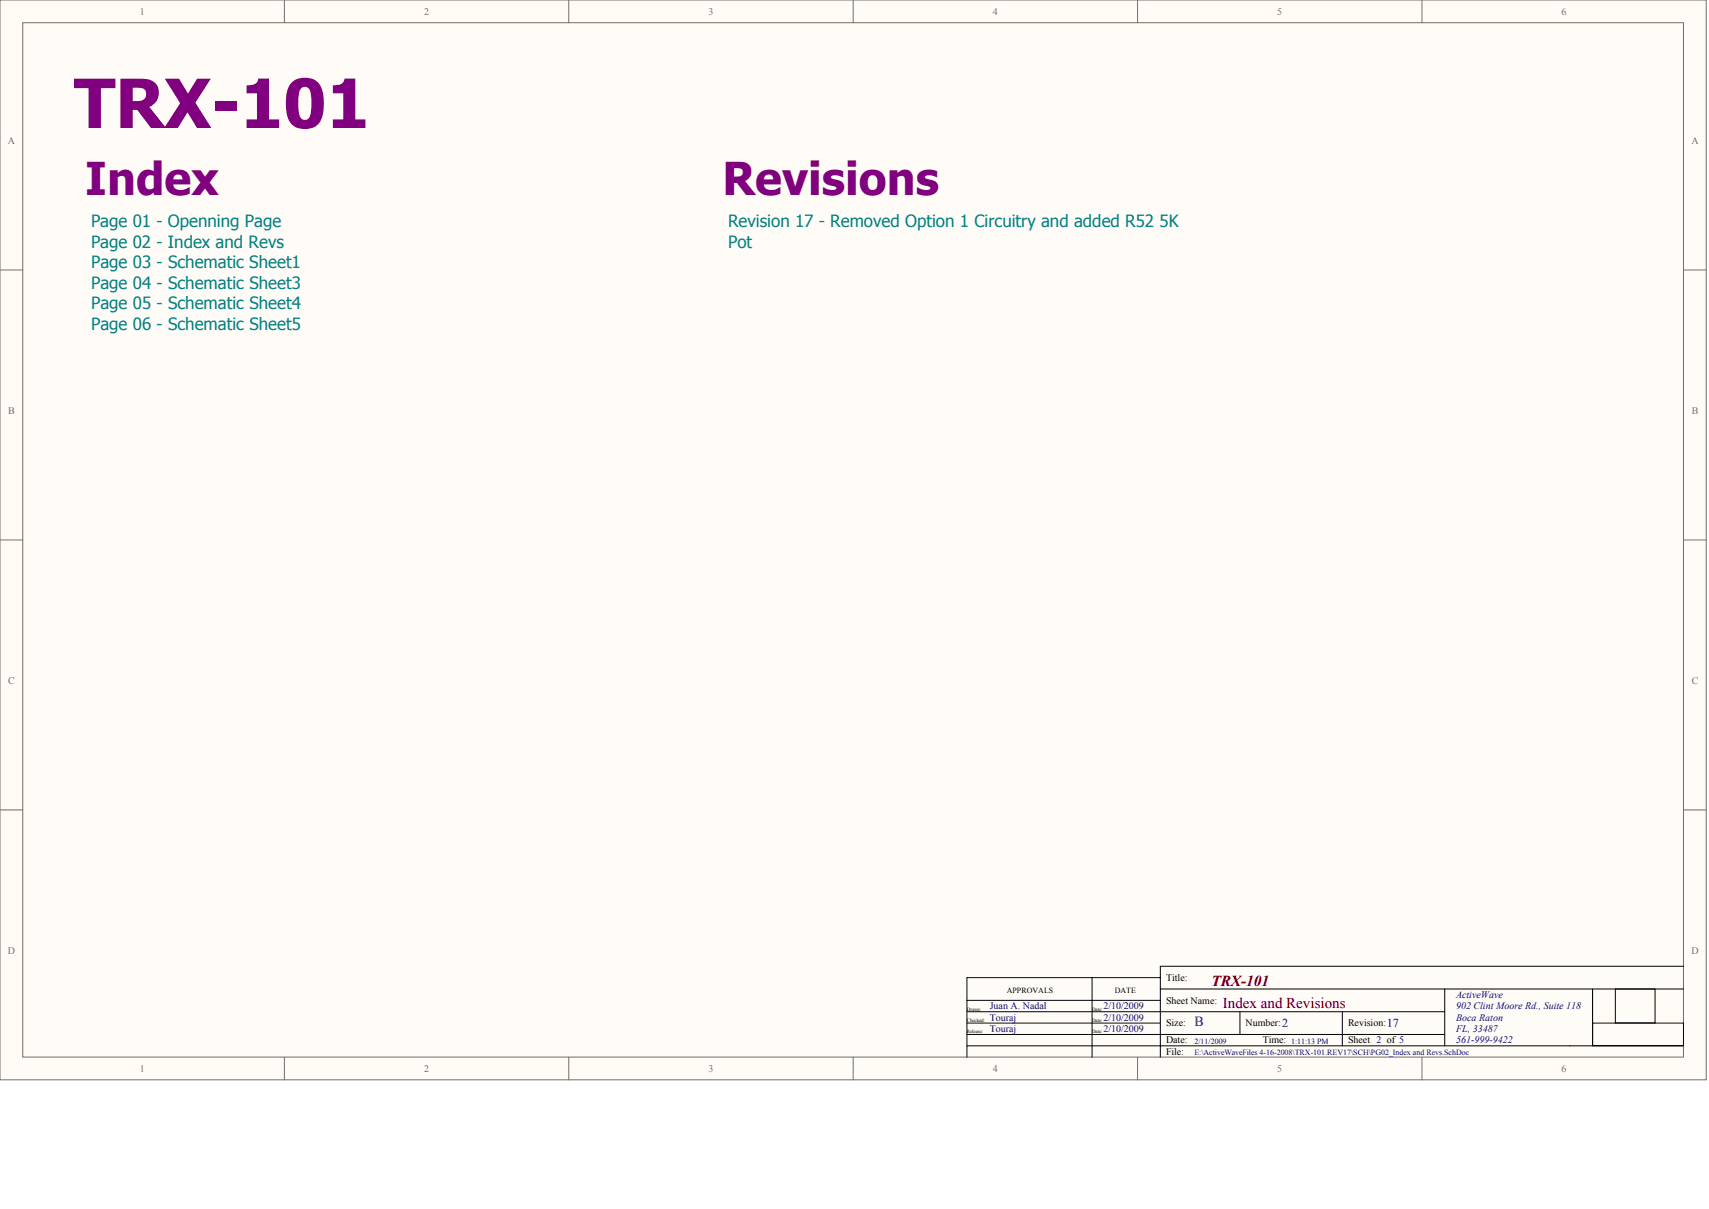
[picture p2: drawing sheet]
<svg xmlns="http://www.w3.org/2000/svg" width="840mm" height="594mm" viewBox="0 0 840 594" stroke-linecap="round" stroke-linejoin="round" font-family="sans-serif">
<defs><g id="words">
<text font-size="33.3" fill="#800080" x="36" y="63">TRX-101</text>
<g font-size="22.2" fill="#800080">
<text x="42" y="96">Index</text>
<text x="355" y="96">Revisions</text>
</g>
<g font-size="8.3" fill="#008080">
<text x="45" y="112">Page 01 - Openning Page</text>
<text x="358" y="112">Revision 17 - Removed Option 1 Circuitry and added R52 5K</text>
<text x="45" y="122">Page 02 - Index and Revs</text>
<text x="358" y="122">Pot</text>
<text x="45" y="132">Page 03 - Schematic Sheet1</text>
<text x="45" y="142">Page 04 - Schematic Sheet3</text>
<text x="45" y="152">Page 05 - Schematic Sheet4</text>
<text x="45" y="162">Page 06 - Schematic Sheet5</text>
</g>
<text font-size="7.5" fill="#800000" x="595" y="484">TRX-101</text>
<text font-size="7.4" fill="#800000" x="601" y="495">Index and Revisions</text>
<text font-size="6.9" fill="#000080" x="587" y="504">B</text>
<g font-size="6" fill="#000080">
<text x="630" y="505">2</text>
<text x="681" y="505">17</text>
</g>
<g font-size="4.9" fill="#716f64">
<text x="69" y="7">1</text>
<text x="208" y="7">2</text>
<text x="348" y="7">3</text>
<text x="488" y="7">4</text>
<text x="628" y="7">5</text>
<text x="767" y="7">6</text>
<text x="4" y="71">A</text>
<text x="831" y="71">A</text>
<text x="4" y="203">B</text>
<text x="831" y="203">B</text>
<text x="4" y="336">C</text>
<text x="831" y="336">C</text>
<text x="4" y="469">D</text>
<text x="831" y="469">D</text>
<text x="69" y="527">1</text>
<text x="208" y="527">2</text>
<text x="348" y="527">3</text>
<text x="488" y="527">4</text>
<text x="628" y="527">5</text>
<text x="767" y="527">6</text>
</g>
<g font-size="4.9">
<text x="573" y="482">Title:</text>
<text x="573" y="493">Sheet Name:</text>
<text x="573" y="504">Size:</text>
<text x="612" y="504">Number:</text>
<text x="662" y="504">Revision:</text>
<text x="573" y="513">Date:</text>
<text x="620" y="513">Time:</text>
<text x="662" y="513">Sheet 2 of 5</text>
<text x="573" y="518">File:</text>
</g>
<g font-size="4.9" fill="#000080">
<text x="715" y="490">ActiveWave</text>
<text x="486" y="496">Juan A. Nadal</text>
<text x="542" y="496">2/10/2009</text>
<text x="715" y="496">902 Clint Moore Rd., Suite 118</text>
<text x="486" y="502">Touraj</text>
<text x="542" y="502">2/10/2009</text>
<text x="715" y="502">Boca Raton</text>
<text x="486" y="507">Touraj</text>
<text x="542" y="507">2/10/2009</text>
<text x="715" y="507">FL, 33487</text>
<text x="715" y="513">561-999-9422</text>
</g>
<g font-size="3.9">
<text x="495" y="488">APPROVALS</text>
<text x="548" y="488">DATE</text>
</g>
<g font-size="3.9" fill="#000080">
<text x="587" y="513">2/11/2009</text>
<text x="634" y="513">1:11:13 PM</text>
<text x="587" y="519">E:\ActiveWaveFiles 4-16-2008\TRX-101.REV17\SCH\PG02_Index and Revs.SchDoc</text>
</g>
<g font-size="2.5">
<text x="475" y="497">Drawn:</text>
<text x="537" y="497">Date:</text>
<text x="475" y="502">Checked:</text>
<text x="537" y="502">Date:</text>
<text x="475" y="508">Release:</text>
<text x="537" y="508">Date:</text>
</g>
</g></defs>
<g fill="#fffcf8" stroke="#716f64" stroke-width=".49">
<path d="M0 0h838v531h-838z"/>
<path d="M11 11h816v508h-816z"/>
</g>
<g fill="none" stroke="#716f64" stroke-width=".49">
<path d="M140 0v11M279 0v11M419 0v11M559 0v11M699 0v11M0 133h11M827 133h11M0 265h11M827 265h11M0 398h11M827 398h11M140 519v12"/>
<path d="M279 519v12M419 519v12M559 519v12M699 519v12"/>
</g>
<g fill="none" stroke="#000" stroke-width=".49">
<path d="M827 475h-257v11M475 497h235M475 492h95M537 480v39M570 480h-95v39M609 497v11M659 497v17M710 486v28M782 486h-212v33M794 486h19v17h-19zM827 486h-45v28M475 514h352"/>
<path d="M475 508h235M475 503h95M782 503h45v11h-45z"/>
</g>
<use href="#words"/>
</svg>
